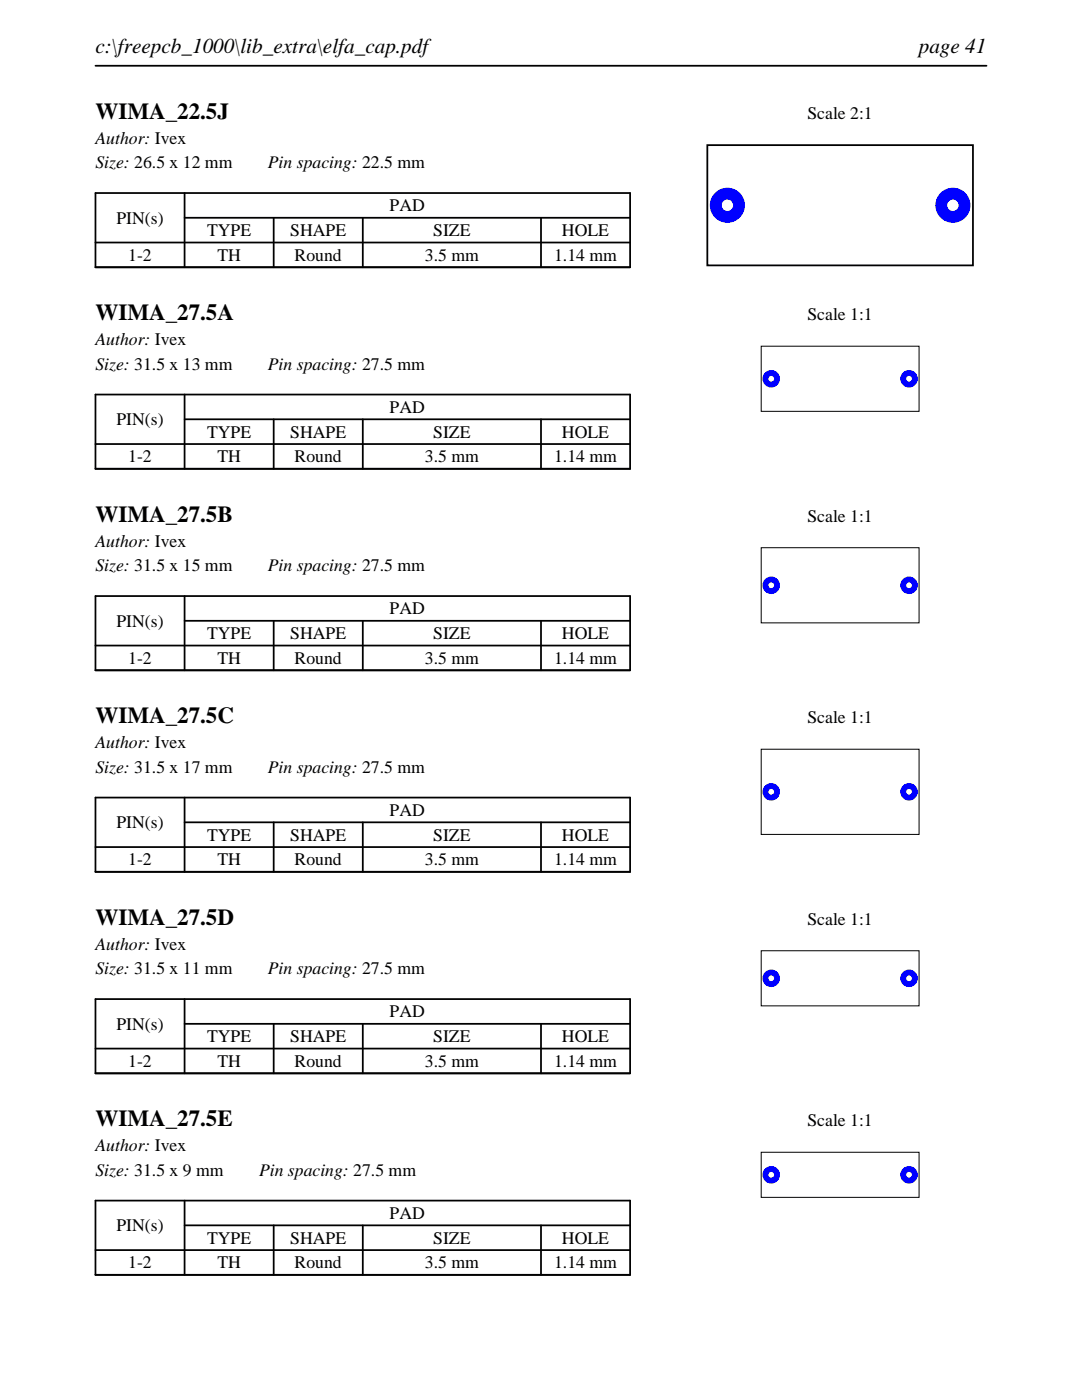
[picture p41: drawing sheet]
<svg xmlns="http://www.w3.org/2000/svg" width="216mm" height="279mm" viewBox="0 0 216 279" stroke-linecap="round" stroke-linejoin="round" font-family="sans-serif">
<defs><g id="words">
<g font-size="4.6">
<text x="19" y="23.7">WIMA_22.5J</text>
<text x="19" y="63.9">WIMA_27.5A</text>
<text x="19" y="104.1">WIMA_27.5B</text>
<text x="19" y="144.4">WIMA_27.5C</text>
<text x="19" y="184.6">WIMA_27.5D</text>
<text x="19" y="224.8">WIMA_27.5E</text>
</g>
<g font-size="4.2">
<text x="19" y="10.6">c:\freepcb_1000\lib_extra\elfa_cap.pdf</text>
<text x="183.3" y="10.6">page 41</text>
</g>
<g font-size="3.5">
<text x="161.1" y="23.7">Scale 2:1</text>
<text x="19" y="28.6">Author: Ivex</text>
<text x="19" y="33.6">Size: 26.5 x 12 mm</text>
<text x="53.4" y="33.6">Pin spacing: 22.5 mm</text>
<text x="23.2" y="44.6">PIN(s)</text>
<text x="41.3" y="47.1">TYPE</text>
<text x="57.9" y="47.1">SHAPE</text>
<text x="77.8" y="42.2">PAD</text>
<text x="86.4" y="47.1">SIZE</text>
<text x="112.1" y="47.1">HOLE</text>
<text x="25.6" y="52.1">1-2</text>
<text x="43.4" y="52.1">TH</text>
<text x="58.8" y="52.1">Round</text>
<text x="84.8" y="52.1">3.5 mm</text>
<text x="110.6" y="52.1">1.14 mm</text>
<text x="161.1" y="63.9">Scale 1:1</text>
<text x="19" y="68.9">Author: Ivex</text>
<text x="19" y="73.8">Size: 31.5 x 13 mm</text>
<text x="53.4" y="73.8">Pin spacing: 27.5 mm</text>
<text x="77.8" y="82.4">PAD</text>
<text x="23.2" y="84.8">PIN(s)</text>
<text x="41.3" y="87.3">TYPE</text>
<text x="57.9" y="87.3">SHAPE</text>
<text x="86.4" y="87.3">SIZE</text>
<text x="112.1" y="87.3">HOLE</text>
<text x="25.6" y="92.3">1-2</text>
<text x="43.4" y="92.3">TH</text>
<text x="58.8" y="92.3">Round</text>
<text x="84.8" y="92.3">3.5 mm</text>
<text x="110.6" y="92.3">1.14 mm</text>
<text x="161.1" y="104.1">Scale 1:1</text>
<text x="19" y="109.1">Author: Ivex</text>
<text x="19" y="114">Size: 31.5 x 15 mm</text>
<text x="53.4" y="114">Pin spacing: 27.5 mm</text>
<text x="23.2" y="125.1">PIN(s)</text>
<text x="77.8" y="122.6">PAD</text>
<text x="41.3" y="127.6">TYPE</text>
<text x="57.9" y="127.6">SHAPE</text>
<text x="86.4" y="127.6">SIZE</text>
<text x="112.1" y="127.6">HOLE</text>
<text x="25.6" y="132.5">1-2</text>
<text x="43.4" y="132.5">TH</text>
<text x="58.8" y="132.5">Round</text>
<text x="84.8" y="132.5">3.5 mm</text>
<text x="110.6" y="132.5">1.14 mm</text>
<text x="19" y="149.3">Author: Ivex</text>
<text x="161.1" y="144.4">Scale 1:1</text>
<text x="19" y="154.2">Size: 31.5 x 17 mm</text>
<text x="53.4" y="154.2">Pin spacing: 27.5 mm</text>
<text x="23.2" y="165.3">PIN(s)</text>
<text x="41.3" y="167.8">TYPE</text>
<text x="57.9" y="167.8">SHAPE</text>
<text x="77.8" y="162.8">PAD</text>
<text x="86.4" y="167.8">SIZE</text>
<text x="112.1" y="167.8">HOLE</text>
<text x="25.6" y="172.7">1-2</text>
<text x="43.4" y="172.7">TH</text>
<text x="58.8" y="172.7">Round</text>
<text x="84.8" y="172.7">3.5 mm</text>
<text x="110.6" y="172.7">1.14 mm</text>
<text x="161.1" y="184.6">Scale 1:1</text>
<text x="19" y="189.5">Author: Ivex</text>
<text x="19" y="194.5">Size: 31.5 x 11 mm</text>
<text x="53.4" y="194.5">Pin spacing: 27.5 mm</text>
<text x="77.8" y="203.1">PAD</text>
<text x="23.2" y="205.5">PIN(s)</text>
<text x="41.3" y="208">TYPE</text>
<text x="57.9" y="208">SHAPE</text>
<text x="86.4" y="208">SIZE</text>
<text x="112.1" y="208">HOLE</text>
<text x="25.6" y="212.9">1-2</text>
<text x="43.4" y="212.9">TH</text>
<text x="58.8" y="212.9">Round</text>
<text x="84.8" y="212.9">3.5 mm</text>
<text x="110.6" y="212.9">1.14 mm</text>
<text x="161.1" y="224.8">Scale 1:1</text>
<text x="19" y="229.7">Author: Ivex</text>
<text x="19" y="234.7">Size: 31.5 x 9 mm</text>
<text x="51.7" y="234.7">Pin spacing: 27.5 mm</text>
<text x="23.2" y="245.7">PIN(s)</text>
<text x="77.8" y="243.3">PAD</text>
<text x="41.3" y="248.2">TYPE</text>
<text x="57.9" y="248.2">SHAPE</text>
<text x="86.4" y="248.2">SIZE</text>
<text x="112.1" y="248.2">HOLE</text>
<text x="25.6" y="253.2">1-2</text>
<text x="43.4" y="253.2">TH</text>
<text x="58.8" y="253.2">Round</text>
<text x="84.8" y="253.2">3.5 mm</text>
<text x="110.6" y="253.2">1.14 mm</text>
</g>
</g></defs>
<path d="M19 13.1h177.8M19 38.5h106.7v14.8h-106.7zM36.8 38.5v14.8M19 48.4h106.7M36.8 43.5h88.9M54.6 43.5v9.8M72.4 43.5v9.8M107.9 43.5v9.8" fill="none" stroke="#000" stroke-width=".35"/>
<path d="M141.1 29h53v24h-53z" fill="none" stroke="#000" stroke-width=".36"/>
<g fill="#00f">
<path d="M141.6 41a3.5 3.5 0 0 0 7 0 3.5 3.5 0 0 0-7 0zM144 41a1.15 1.15 0 0 1 2.3 0 1.15 1.15 0 0 1-2.3 0z"/>
<path d="M186.6 41a3.5 3.5 0 0 0 7 0 3.5 3.5 0 0 0-7 0zM189 41a1.15 1.15 0 0 1 2.3 0 1.15 1.15 0 0 1-2.3 0z"/>
</g>
<path d="M19 78.7h106.7v14.9h-106.7zM36.8 78.7v14.9M19 88.6h106.7M36.8 83.7h88.9M54.6 83.7v9.9M72.4 83.7v9.9M107.9 83.7v9.9" fill="none" stroke="#000" stroke-width=".35"/>
<path d="M151.9 69.1h31.5v13h-31.5z" fill="none" stroke="#000" stroke-width=".2"/>
<g fill="#00f">
<path d="M152.1 75.6a1.75 1.75 0 0 0 3.5 0 1.75 1.75 0 0 0-3.5 0zM153.3 75.6a.6 .6 0 0 1 1.2 0 .6 .6 0 0 1-1.2 0z"/>
<path d="M179.6 75.6a1.75 1.75 0 0 0 3.5 0 1.75 1.75 0 0 0-3.5 0zM180.8 75.6a.6 .6 0 0 1 1.2 0 .6 .6 0 0 1-1.2 0z"/>
</g>
<path d="M19 119h106.7v14.8h-106.7zM36.8 119v14.8M19 128.8h106.7M36.8 123.9h88.9M54.6 123.9v9.9M72.4 123.9v9.9M107.9 123.9v9.9" fill="none" stroke="#000" stroke-width=".35"/>
<path d="M151.9 109.3h31.5v15h-31.5z" fill="none" stroke="#000" stroke-width=".2"/>
<g fill="#00f">
<path d="M152.1 116.8a1.75 1.75 0 0 0 3.5 0 1.75 1.75 0 0 0-3.5 0zM153.3 116.8a.6 .6 0 0 1 1.2 0 .6 .6 0 0 1-1.2 0z"/>
<path d="M179.6 116.8a1.75 1.75 0 0 0 3.5 0 1.75 1.75 0 0 0-3.5 0zM180.8 116.8a.6 .6 0 0 1 1.2 0 .6 .6 0 0 1-1.2 0z"/>
</g>
<path d="M19 159.2h106.7v14.8h-106.7zM36.8 159.2v14.8M19 169.1h106.7M36.8 164.1h88.9M54.6 164.1v9.9M72.4 164.1v9.9M107.9 164.1v9.9" fill="none" stroke="#000" stroke-width=".35"/>
<path d="M151.9 149.5h31.5v17h-31.5z" fill="none" stroke="#000" stroke-width=".2"/>
<g fill="#00f">
<path d="M152.1 158a1.75 1.75 0 0 0 3.5 0 1.75 1.75 0 0 0-3.5 0zM153.3 158a.6 .6 0 0 1 1.2 0 .6 .6 0 0 1-1.2 0z"/>
<path d="M179.6 158a1.75 1.75 0 0 0 3.5 0 1.75 1.75 0 0 0-3.5 0zM180.8 158a.6 .6 0 0 1 1.2 0 .6 .6 0 0 1-1.2 0z"/>
</g>
<path d="M19 199.4h106.7v14.8h-106.7zM36.8 199.4v14.8M19 209.3h106.7M36.8 204.3h88.9M54.6 204.3v9.9M72.4 204.3v9.9M107.9 204.3v9.9" fill="none" stroke="#000" stroke-width=".35"/>
<path d="M151.9 189.7h31.5v11h-31.5z" fill="none" stroke="#000" stroke-width=".2"/>
<g fill="#00f">
<path d="M152.1 195.2a1.75 1.75 0 0 0 3.5 0 1.75 1.75 0 0 0-3.5 0zM153.3 195.2a.6 .6 0 0 1 1.2 0 .6 .6 0 0 1-1.2 0z"/>
<path d="M179.6 195.2a1.75 1.75 0 0 0 3.5 0 1.75 1.75 0 0 0-3.5 0zM180.8 195.2a.6 .6 0 0 1 1.2 0 .6 .6 0 0 1-1.2 0z"/>
</g>
<path d="M19 239.6h106.7v14.8h-106.7zM36.8 239.6v14.8M19 249.5h106.7M36.8 244.5h88.9M54.6 244.5v9.9M72.4 244.5v9.9M107.9 244.5v9.9" fill="none" stroke="#000" stroke-width=".35"/>
<path d="M151.9 230h31.5v9h-31.5z" fill="none" stroke="#000" stroke-width=".2"/>
<g fill="#00f">
<path d="M152.1 234.5a1.75 1.75 0 0 0 3.5 0 1.75 1.75 0 0 0-3.5 0zM153.3 234.5a.6 .6 0 0 1 1.2 0 .6 .6 0 0 1-1.2 0z"/>
<path d="M179.6 234.5a1.75 1.75 0 0 0 3.5 0 1.75 1.75 0 0 0-3.5 0zM180.8 234.5a.6 .6 0 0 1 1.2 0 .6 .6 0 0 1-1.2 0z"/>
</g>
<use href="#words"/>
</svg>
